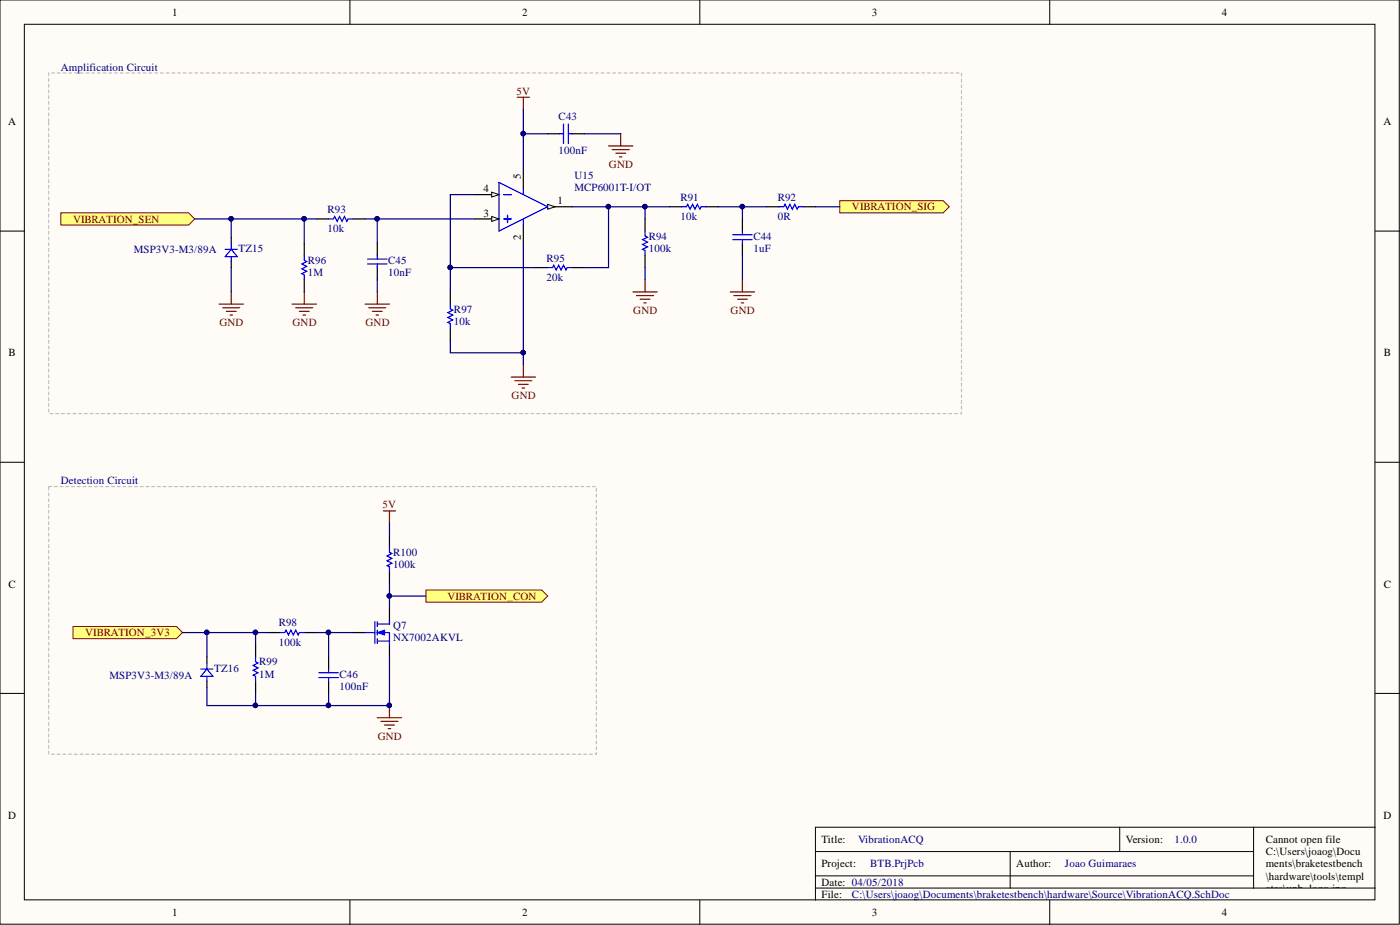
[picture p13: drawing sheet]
<svg xmlns="http://www.w3.org/2000/svg" width="292mm" height="193mm" viewBox="0 0 292 193" stroke-linecap="round" stroke-linejoin="round" font-family="sans-serif">
<defs><g id="words">
<g font-size="2.3">
<text x="35.9" y="3.3">1</text>
<text x="108.9" y="3.3">2</text>
<text x="181.9" y="3.3">3</text>
<text x="255" y="3.3">4</text>
<text x="1.7" y="26.1">A</text>
<text x="288.6" y="26.1">A</text>
<text x="100.9" y="40.1">4</text>
<text x="108.7" y="37.3" transform="rotate(-90 108.7 37.3)">5</text>
<text x="100.9" y="45.2">3</text>
<text x="116.3" y="42.6">1</text>
<text x="108.7" y="50.2" transform="rotate(-90 108.7 50.2)">2</text>
<text x="1.8" y="74.4">B</text>
<text x="288.7" y="74.4">B</text>
<text x="1.8" y="122.6">C</text>
<text x="288.7" y="122.6">C</text>
<text x="1.7" y="170.8">D</text>
<text x="288.6" y="170.8">D</text>
<text x="171.4" y="175.9">Title:</text>
<text x="234.9" y="175.9">Version:</text>
<text x="264.1" y="175.9">Cannot open file</text>
<text x="264.1" y="178.4">C:\Users\joaog\Docu</text>
<text x="171.4" y="180.9">Project:</text>
<text x="171.4" y="184.8">Date: 04/05/2018</text>
<text x="212" y="180.9">Author:</text>
<text x="264.1" y="180.9">ments\braketestbench</text>
<text x="264.1" y="183.5">\hardware\tools\templ</text>
<text x="35.9" y="191.1">1</text>
<text x="108.9" y="191.1">2</text>
<text x="171.4" y="187.3">File:</text>
<text x="181.9" y="191.1">3</text>
<text x="255" y="191.1">4</text>
<text x="264.1" y="186">ates\unb_logo.jpg</text>
</g>
<g font-size="2.3" fill="#000080">
<text x="12.7" y="14.7">Amplification Circuit</text>
<text x="116.6" y="25.1">C43</text>
<text x="116.6" y="32.2">100nF</text>
<text x="119.9" y="37.3">U15</text>
<text x="119.9" y="39.8">MCP6001T-I/OT</text>
<text x="141.9" y="41.9">R91</text>
<text x="162.3" y="41.9">R92</text>
<text x="68.3" y="44.4">R93</text>
<text x="141.9" y="45.9">10k</text>
<text x="162.3" y="45.9">0R</text>
<text x="27.9" y="52.8">MSP3V3-M3/89A</text>
<text x="49.8" y="52.5">TZ15</text>
<text x="68.3" y="48.5">10k</text>
<text x="135.3" y="50">R94</text>
<text x="135.3" y="52.5">100k</text>
<text x="157.2" y="50">C44</text>
<text x="157.2" y="52.5">1uF</text>
<text x="64.2" y="55.1">R96</text>
<text x="64.2" y="57.6">1M</text>
<text x="81" y="55.1">C45</text>
<text x="81" y="57.6">10nF</text>
<text x="114" y="54.6">R95</text>
<text x="114" y="58.6">20k</text>
<text x="94.7" y="65.2">R97</text>
<text x="94.7" y="67.8">10k</text>
<text x="12.7" y="101">Detection Circuit</text>
<text x="82" y="116">R100</text>
<text x="82" y="118.5">100k</text>
<text x="58.2" y="130.7">R98</text>
<text x="82" y="131.2">Q7</text>
<text x="58.2" y="134.8">100k</text>
<text x="82" y="133.7">NX7002AKVL</text>
<text x="22.9" y="141.6">MSP3V3-M3/89A</text>
<text x="44.7" y="140.1">TZ16</text>
<text x="54.1" y="138.8">R99</text>
<text x="54.1" y="141.4">1M</text>
<text x="70.8" y="141.4">C46</text>
<text x="70.8" y="143.9">100nF</text>
<text x="179" y="175.9">VibrationACQ</text>
<text x="245" y="175.9">1.0.0</text>
<text x="181.6" y="180.9">BTB.PrjPcb</text>
<text x="222.2" y="180.9">Joao Guimaraes</text>
<text x="177.8" y="187.3">C:\Users\joaog\Documents\braketestbench\hardware\Source\VibrationACQ.SchDoc</text>
</g>
<g font-size="2.3" fill="#800000">
<text x="107.8" y="19.8">5V</text>
<text x="127.1" y="35">GND</text>
<text x="15.2" y="46.4">VIBRATION_SEN</text>
<text x="177.8" y="43.9">VIBRATION_SIG</text>
<text x="132.1" y="65.5">GND</text>
<text x="152.4" y="65.5">GND</text>
<text x="45.8" y="68">GND</text>
<text x="61" y="68">GND</text>
<text x="76.3" y="68">GND</text>
<text x="106.7" y="83.2">GND</text>
<text x="79.8" y="106.1">5V</text>
<text x="93.4" y="125.1">VIBRATION_CON</text>
<text x="17.8" y="132.7">VIBRATION_3V3</text>
<text x="78.8" y="154.3">GND</text>
</g>
</g></defs>
<g fill="#fffcf8" stroke="#000" stroke-width=".21">
<path d="M0 0h291.9v192.8h-291.9z"/>
<path d="M5.1 5.1h281.8v182.6h-281.8z"/>
</g>
<g fill="none" stroke="#000" stroke-width=".21">
<path d="M73 0v5.1M146 0v5.1M219 0v5.1M0 48.2h5.1M286.9 48.2h5.1M0 96.4h5.1M286.9 96.4h5.1M0 144.7h5.1M286.9 144.7h5.1M170.1 177.6h91.5M210.8 177.6v7.7M233.6 172.6v5"/>
<path d="M261.6 172.6h-91.5v15.2M286.9 172.6h-25.3v12.7M73 187.8v5.1M146 187.8v5.1M170.1 185.3h116.8M170.1 182.7h91.5M219 187.8v5.1"/>
</g>
<path d="M107.9 20.3h2.6M109.2 20.3v2.5M106.7 78.7h5M107.4 79.4h3.6M109.2 76.1v2.6M108.2 80.2h2M108.9 81h.5" fill="none" stroke="#800000" stroke-width=".25"/>
<g fill="#ffff80" stroke="#800000" stroke-width=".21">
<path d="M175.2 41.9h21.6l1.3 1.2-1.3 1.3h-21.6z" fill-rule="evenodd"/>
<path d="M88.9 123.1h24.1l1.3 1.3-1.3 1.2h-24.1z" fill-rule="evenodd"/>
<path d="M12.7 44.4h26.7l1.2 1.3-1.2 1.2h-26.7z" fill-rule="evenodd"/>
<path d="M15.2 130.7h21.6l1.3 1.3-1.3 1.2h-21.6z" fill-rule="evenodd"/>
</g>
<g fill="none" stroke="#800000" stroke-width=".25">
<path d="M127 30.4h5M127.7 31.2h3.6M128.5 32h2M129.3 32.7h.5M129.5 27.9v2.5M134.6 58.4v2.5M154.9 58.4v2.5M45.7 63.4h5.1M46.5 64.2h3.5M47.2 65h2.1M48 65.7h.5M48.2 60.9v2.5"/>
<path d="M60.9 63.4h5.1M61.7 64.2h3.6M62.5 65h2M63.2 65.7h.5M63.5 60.9v2.5M76.2 63.4h5.1M76.9 64.2h3.6M77.7 65h2M78.5 65.7h.5M78.7 60.9v2.5M132 60.9h5.1M132.8 61.7h3.6"/>
<path d="M133.6 62.4h2M134.3 63.2h.5M152.4 60.9h5M153.1 61.7h3.6M153.9 62.4h2M154.6 63.2h.6M80 106.6h2.5M81.3 106.6v2.5M78.7 149.7h5.1M79.5 150.5h3.5M80.2 151.3h2.1M81 152h.5"/>
<path d="M81.3 147.2v2.5"/>
</g>
<circle cx="81.2" cy="147.2" r=".47" fill="#000080" stroke="#000080" stroke-width=".21"/>
<path d="M10.2 25.4v-10.2h190.4v71.1h-190.4v-60.9M10.2 101.5h114.2v55.8h-114.2v-55.8" fill="none" stroke="#c0c0c0" stroke-width=".25" stroke-dasharray=".6 .6"/>
<g fill="none" stroke="#000" stroke-width=".25">
<path d="M114.3 27.9h2.5M119.3 27.9h2.6M63.5 50.7v2.6M63.5 58.4v2.5M66 45.7h2.6M73.6 45.7h2.6M78.7 50.7v2.6M78.7 55.8v2.6M99 40.6h5.1M111.7 55.8h2.6M119.3 55.8h2.6M94 60.9v2.5"/>
<path d="M94 68.5v2.6"/>
</g>
<path d="M116.8 27.9h.8M117.6 25.9v4M118.6 25.9v4M118.6 27.9h.7M63.5 53.3v1l.5 .3-1 .5 1 .5-1 .5 1 .5-1 .5 .5 .2v1.1M68.6 45.7h1l.2-.5 .5 1 .5-1 .6 1 .5-1 .5 1 .2-.5h1M76.7 54h4.1M76.7 55.1h4.1M78.7 53.3v.7M78.7 55.1v.7M114.3 55.8h1l.2-.5 .5 1 .6-1 .5 1 .5-1 .5 1 .2-.5h1M94 63.4v1.1l.5 .2-1.1 .5 1.1 .5-1.1 .5 1.1 .5-1.1 .5 .6 .3v1" fill="none" stroke="#00f" stroke-width=".25"/>
<path d="M102.6 40.1l1.5 .5-1.5 .5z" fill="#fffcf8"/>
<path d="M102.6 40.1l1.5 .5-1.5 .5z" fill="none" stroke="#000" stroke-width=".21"/>
<path d="M99 45.7h5.1" fill="none" stroke="#000" stroke-width=".25"/>
<path d="M102.6 45.2l1.5 .5-1.5 .5z" fill="#fffcf8"/>
<path d="M102.6 45.2l1.5 .5-1.5 .5z" fill="none" stroke="#000" stroke-width=".21"/>
<path d="M114.3 43.1h5" fill="none" stroke="#000" stroke-width=".25"/>
<path d="M114.3 42.6l1.5 .5-1.5 .5z" fill="#fffcf8"/>
<path d="M114.3 42.6l1.5 .5-1.5 .5z" fill="none" stroke="#000" stroke-width=".21"/>
<g fill="none" stroke="#000" stroke-width=".25">
<path d="M109.2 35.5v3.8M109.2 46.9v3.8M134.6 45.7v2.5M134.6 53.3v2.5M139.7 43.1h2.5M147.3 43.1h2.5M154.9 45.7v2.5M154.9 50.7v2.6M81.3 111.7v2.5M81.3 119.3v2.5M53.3 134.5v2.5M55.9 132h2.5"/>
<path d="M63.5 132h2.5M68.6 137v2.6M73.6 132h2.6M81.3 126.9v2.5M81.3 134.5v2.5M53.3 142.1v2.6M68.6 142.1v2.6"/>
</g>
<g fill="none" stroke="#00f" stroke-width=".25">
<path d="M104.1 38.1l10.2 5-10.2 5.1zM109.2 39.3v1.3M105.1 40.6h1.6M105.1 45.7h1.6M105.9 44.9v1.5M109.2 45.7v1.2M134.6 48.2v1l.5 .3-1 .5 1 .5-1 .5 1 .5-1 .5 .5 .3v1M142.2 43.1h1l.3-.5 .5 1 .5-1 .5 1 .5-1 .5 1 .3-.5h1M152.9 49h4M152.9 50h4M154.9 48.2v.8M154.9 50v.7"/>
<path d="M81.3 114.2v1l.5 .3-1 .5 1 .5-1 .5 1 .5-1 .5 .5 .3v1M53.3 137v1.1l.5 .2-1 .5 1 .5-1 .5 1 .5-1 .5 .5 .3v1M58.4 132h1l.3-.5 .5 1 .5-1 .5 1 .5-1 .5 1 .3-.5h1M68.6 139.6v.7M76.2 132h2M78.2 129.7v4.5M78.7 130.2h2.6M78.7 132h2.6v2.5M78.7 133.7h2.6M78.7 129.7v1M78.7 131.5v1M78.7 133.2v1"/>
<path d="M66.5 140.3h4.1M66.5 141.4h4.1M68.6 141.4v.7"/>
</g>
<path d="M78.7 132l1.5-.5v1z" fill="#00f"/>
<path d="M78.7 132l1.5-.5v1z" fill="none" stroke="#00f" stroke-width=".21"/>
<path d="M47 52h2.5M48.2 50.7v1.3M48.2 53.5v1.1M48.2 52l1.3 1.5h-2.5zM162.5 43.1h1l.3-.5 .5 1 .5-1 .5 1 .5-1 .5 1 .3-.5h1M41.9 139.6h2.5M43.2 138.3v1.3M43.2 139.6l1.2 1.5h-2.5zM81.3 129.4v.8M43.2 141.1v1" fill="none" stroke="#00f" stroke-width=".25"/>
<path d="M48.2 49.5v1.2M48.2 54.6v1.2M160 43.1h2.5M167.6 43.1h2.5M43.2 137v1.3M43.2 142.1v1.3" fill="none" stroke="#000" stroke-width=".25"/>
<g fill="none" stroke="#000080" stroke-width=".25">
<path d="M109.2 22.8v12.7M109.2 27.9h5.1M121.9 27.9h7.6M40.6 45.7h25.4M48.2 45.7v3.8M48.2 55.8v5.1M63.5 45.7v5M76.2 45.7h22.8M78.7 45.7v5M78.7 58.4v2.5M94 55.8v5.1M99 40.6h-5v15.2h17.7"/>
<path d="M109.2 50.7v22.9M119.3 43.1h7.7v12.7h-5.1M127 43.1h7.6v2.6M134.6 55.8v2.6M134.6 43.1h5.1M149.8 43.1h5.1v2.6M154.9 53.3v5.1M154.9 43.1h5.1M170.1 43.1h5.1M94 71.1v2.5h15.2v2.5M81.3 109.1v2.6M38.1 132h5.1"/>
<path d="M53.3 132h-10.1v5M55.9 132h-2.6v2.5M66 132h7.6M68.6 132v5M81.3 137v10.2h-38.1v-3.8M81.3 121.8v5.1M81.3 124.4h7.6M53.3 144.7v2.5M68.6 144.7v2.5"/>
</g>
<g fill="#000080" stroke="#000080" stroke-width=".21">
<circle cx="109.2" cy="73.6" r=".47"/>
<circle cx="93.9" cy="55.8" r=".47"/>
<circle cx="109.2" cy="27.9" r=".47"/>
<circle cx="63.4" cy="45.6" r=".47"/>
<circle cx="78.7" cy="45.6" r=".47"/>
<circle cx="126.9" cy="43.1" r=".47"/>
<circle cx="134.5" cy="43.1" r=".47"/>
<circle cx="48.2" cy="45.6" r=".47"/>
<circle cx="154.9" cy="43.1" r=".47"/>
<circle cx="68.5" cy="131.9" r=".47"/>
<circle cx="53.3" cy="131.9" r=".47"/>
<circle cx="43.1" cy="131.9" r=".47"/>
<circle cx="81.2" cy="147.2" r=".47"/>
<circle cx="68.5" cy="147.2" r=".47"/>
<circle cx="53.3" cy="147.2" r=".47"/>
<circle cx="81.2" cy="124.3" r=".47"/>
</g>
<use href="#words"/>
</svg>
